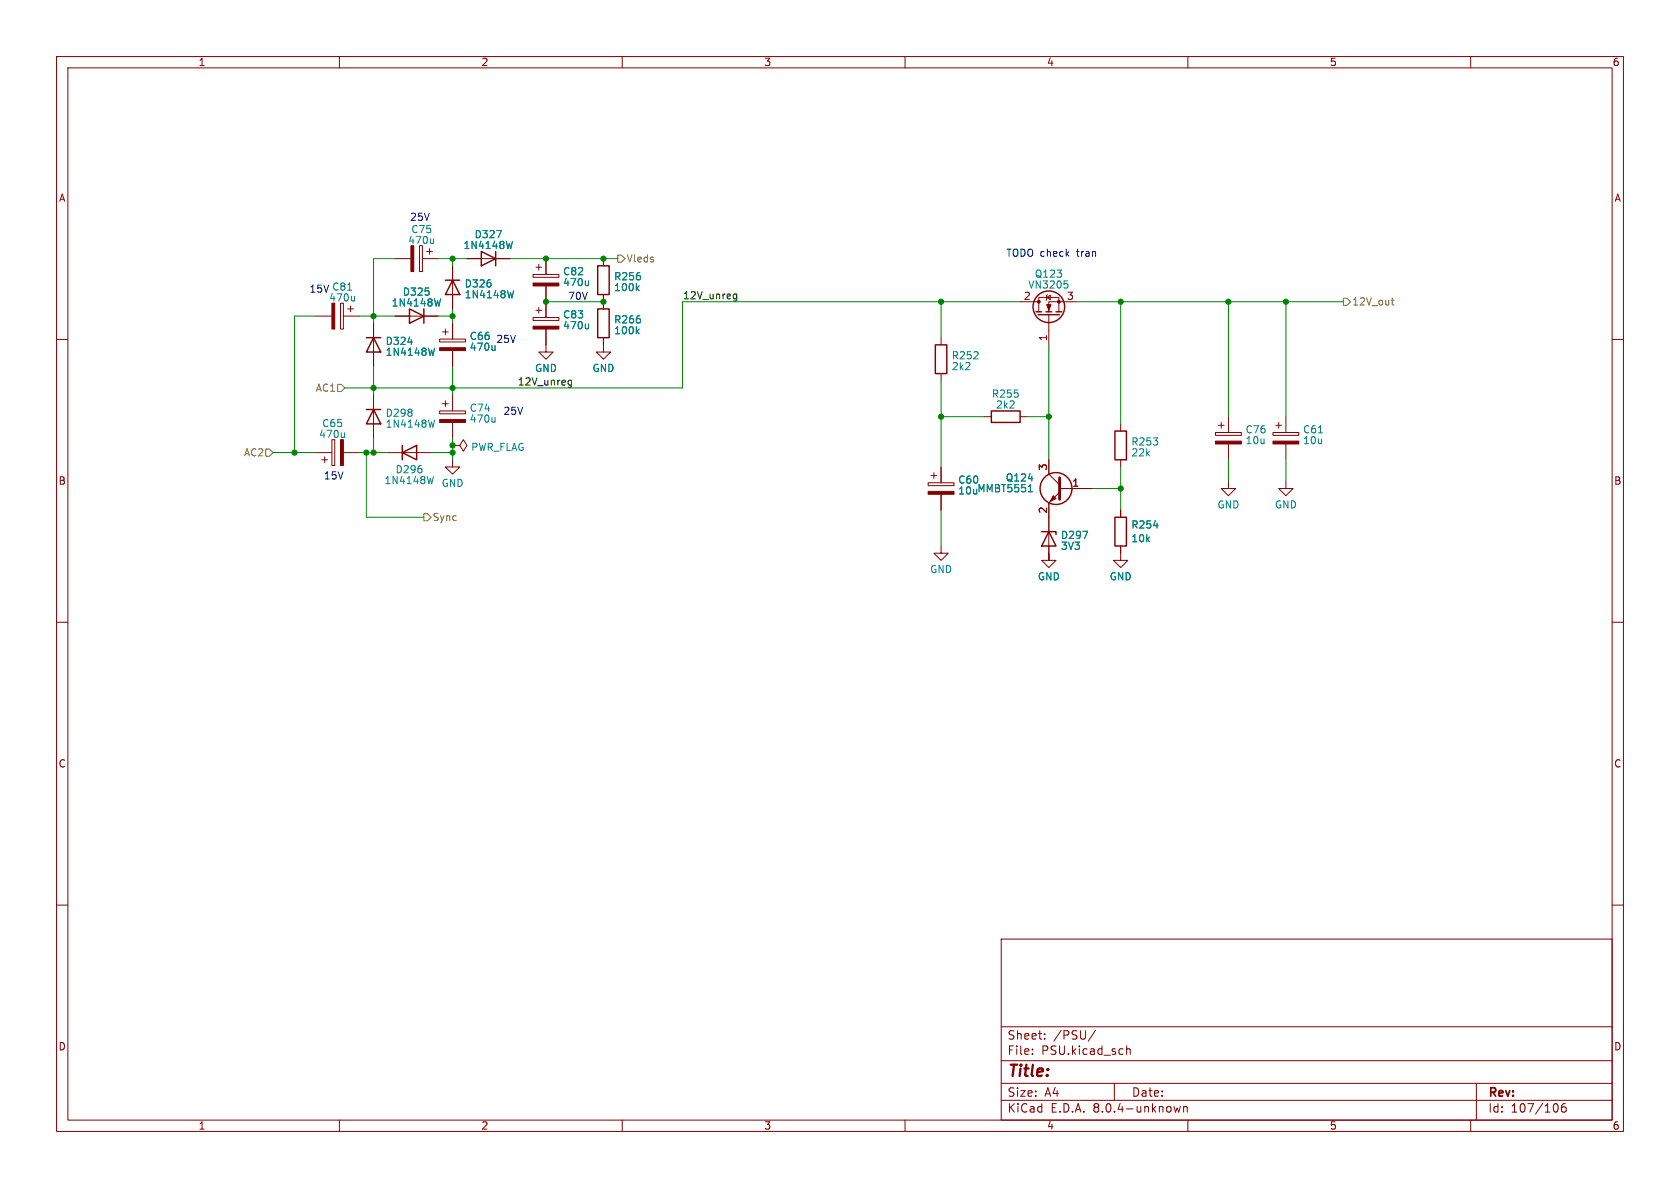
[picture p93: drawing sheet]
<svg xmlns="http://www.w3.org/2000/svg" width="297mm" height="210mm" viewBox="0 0 297 210" stroke-linecap="round" stroke-linejoin="round" font-family="sans-serif">
<defs><g id="words">
<text font-size="2.8" fill="#840000" x="178" y="190.9">Title:</text>
<g font-size="2.1" fill="#840000">
<text x="178" y="184">Sheet:</text>
<text x="186.2" y="184">/PSU/</text>
<text x="178" y="186.7">File:</text>
<text x="184.1" y="186.7">PSU.kicad_sch</text>
<text x="178" y="196.9">KiCad</text>
<text x="178" y="194.1">Size:</text>
<text x="184.7" y="194.1">A4</text>
<text x="185.7" y="196.9">E.D.A.</text>
<text x="193.3" y="196.9">8.0.4-unknown</text>
<text x="200" y="194.1">Date:</text>
<text x="263" y="194.3">Rev:</text>
<text x="263" y="196.9">Id:</text>
<text x="267.1" y="196.9">107/106</text>
</g>
<g font-size="1.8" fill="#840000">
<text x="35" y="11.9">1</text>
<text x="85" y="11.9">2</text>
<text x="135" y="11.9">3</text>
<text x="185" y="11.9">4</text>
<text x="235" y="11.9">5</text>
<text x="285" y="11.9">6</text>
<text x="10.3" y="35.9">A</text>
<text x="285.3" y="35.9">A</text>
<text x="180.9" y="53.1">2</text>
<text x="188.5" y="53.1">3</text>
<text x="185.2" y="60.4" transform="rotate(-90 185.2 60.4)">1</text>
<text x="185.2" y="83.3" transform="rotate(-90 185.2 83.3)">3</text>
<text x="10.3" y="85.9">B</text>
<text x="189.5" y="86.1">1</text>
<text x="285.3" y="85.9">B</text>
<text x="185.2" y="90.9" transform="rotate(-90 185.2 90.9)">2</text>
<text x="10.3" y="135.9">C</text>
<text x="285.3" y="135.9">C</text>
<text x="10.3" y="185.9">D</text>
<text x="285.3" y="185.9">D</text>
<text x="35" y="199.9">1</text>
<text x="85" y="199.9">2</text>
<text x="135" y="199.9">3</text>
<text x="185" y="199.9">4</text>
<text x="235" y="199.9">5</text>
<text x="285" y="199.9">6</text>
</g>
<g font-size="1.8" fill="#0000c2">
<text x="72.4" y="39.1">25V</text>
<text x="177.8" y="45.5">TODO check</text>
<text x="190.5" y="45.5">tran</text>
<text x="54.6" y="51.8">15V C81</text>
<text x="100.3" y="53.1">70V</text>
<text x="87.6" y="60.7">25V</text>
<text x="88.9" y="73.4">25V</text>
<text x="57.1" y="84.8">15V</text>
</g>
<g font-size="1.8" fill="#008484">
<text x="72.6" y="41.4">C75</text>
<text x="72.1" y="43.3">470u</text>
<text x="81.8" y="44.2">1N4148W</text>
<text x="83.8" y="42.3">D327</text>
<text x="58.1" y="53.5">470u</text>
<text x="71.1" y="52.5">D325</text>
<text x="82.1" y="51">D326</text>
<text x="82.1" y="52.9">1N4148W</text>
<text x="99.5" y="50.8">470u</text>
<text x="99.5" y="48.9">C82</text>
<text x="108.5" y="49.7">R256</text>
<text x="108.5" y="51.7">100k</text>
<text x="181.7" y="51.2">VN3205</text>
<text x="182.8" y="49.3">Q123</text>
<text x="69.1" y="54.4">1N4148W</text>
<text x="99.5" y="58.4">470u</text>
<text x="99.5" y="56.5">C83</text>
<text x="108.5" y="57.4">R266</text>
<text x="108.5" y="59.3">100k</text>
<text x="68.1" y="61.2">D324</text>
<text x="68.1" y="63.1">1N4148W</text>
<text x="82.9" y="62.2">470u</text>
<text x="82.9" y="60.3">C66</text>
<text x="94.5" y="66">GND</text>
<text x="104.6" y="66">GND</text>
<text x="168.2" y="63.7">R252</text>
<text x="168.2" y="65.6">2k2</text>
<text x="175.2" y="70.5">R255</text>
<text x="56.3" y="77.6">470u</text>
<text x="56.9" y="75.7">C65</text>
<text x="68.1" y="73.9">D298</text>
<text x="68.1" y="75.8">1N4148W</text>
<text x="82.9" y="74.9">470u</text>
<text x="82.9" y="73">C74</text>
<text x="176" y="72.4">2k2</text>
<text x="220.1" y="76.8">C76</text>
<text x="230.3" y="76.8">C61</text>
<text x="69.8" y="83.9">D296</text>
<text x="83.2" y="79.9">PWR_FLAG</text>
<text x="199.9" y="79">R253</text>
<text x="199.9" y="80.9">22k</text>
<text x="220.1" y="78.7">10u</text>
<text x="230.3" y="78.7">10u</text>
<text x="67.9" y="85.8">1N4148W</text>
<text x="78" y="86.3">GND</text>
<text x="169.3" y="85.7">C60</text>
<text x="169.3" y="87.6">10u MMBT5551</text>
<text x="177.7" y="85.3">Q124</text>
<text x="187.5" y="95.5">D297</text>
<text x="199.9" y="93.6">R254</text>
<text x="215.1" y="90.1">GND</text>
<text x="225.3" y="90.1">GND</text>
<text x="164.3" y="101.5">GND</text>
<text x="187.5" y="97.4">3V3</text>
<text x="199.9" y="96.1">10k</text>
<text x="183.4" y="102.8">GND</text>
<text x="196.1" y="102.8">GND</text>
</g>
<g font-size="1.8" fill="#848400">
<text x="110.7" y="46.6">Vleds</text>
<text x="239" y="54.2">12V_out</text>
<text x="55.7" y="69.4">AC1</text>
<text x="43" y="80.9">AC2</text>
<text x="76.4" y="92.3">Sync</text>
</g>
<g font-size="1.8">
<text x="120.6" y="53">12V_unreg</text>
<text x="91.4" y="68.2">12V_unreg</text>
</g>
</g></defs>
<g fill="none" stroke="#840000" stroke-width=".18">
<path d="M10 10h277v190h-277zM12 12h273v186h-273zM60 10v2M110 10v2M160 10v2M210 10v2M260 10v2M10 60h2M55.9 55.9h2.8M60.2 53.6h.5v4.6h-.5zM60.7 55.9h2.8M61.5 54.6h1"/>
<path d="M62 54.1v1M66 57.2v7.6M69.8 45.7h2.8M69.8 55.9h7.7M74.2 43.4h.5v4.6h-.5zM74.7 45.7h2.8M75.4 44.5h1.1M75.9 43.9v1.1M77.7 59.9h4.6v.6h-4.6zM78.2 58.7h1M78.7 58.2v1M80 47v7.6"/>
<path d="M80 57.2v2.7M82.5 45.7h7.7M94.2 48.5h4.6v.5h-4.6zM94.2 56.1h4.6v.5h-4.6zM94.7 47.2h1.1M94.7 54.9h1.1M95.2 46.7v1.1M95.2 54.4v1M96.5 58.2v4h1.3l-1.3 1.3-1.3-1.3h1.3M96.5 45.7v2.8M96.5 50.5v5.6M106.7 59.7v2.5h1.2l-1.2 1.3-1.3-1.3h1.3"/>
<path d="M106.7 45.7v1.3M106.7 52.1v2.5M166.4 59.7v1.3M180.3 53.3h3.3M183.6 55.1v-2.5h3.6v2.5M185 52.6l.7-.4v.8zM185.2 52.1l-.2 .1v.8l-.1 .1M185.4 55.6v5.4M190.5 53.3h-5.1v1.8M285 60h2M58.7 77.7h.5v4.6h-.5zM66 69.9v7.6"/>
<path d="M77.7 72.6h4.6v.6h-4.6zM78.2 71.4h1M78.7 70.9v1M80 78.7h1.3l.6-1 .6 1-.6 1.1-.6-1.1M80 78.7h.1M80 62v2.8M80 69.9v2.7M80 74.7v2.8M166.4 66v1.3M174 73.7h1.3M180.3 73.7h1.3M198.1 74.9v1.3"/>
<path d="M214.9 76.5h4.6v.5h-4.6zM215.4 75.2h1M215.9 74.7v1M217.2 73.7v2.8M217.2 78.5v2.8M225 76.5h4.6v.5h-4.6zM225.6 75.2h1M226.1 74.7v1M227.3 73.7v2.8M227.3 78.5v2.8M55.9 80h2.8M56.9 81.3h1"/>
<path d="M57.4 80.8v1M60.7 80h2.8M68.6 80h7.6M80 81.3v1.3h1.3l-1.3 1.2-1.3-1.2h1.3M164.1 85.3h4.6v.6h-4.6zM164.6 84.1h1M165.1 83.6v1M166.4 96.5v1.3h1.2l-1.2 1.3-1.3-1.3h1.3M166.4 82.6v2.7M166.4 87.4v2.8M185.4 81.3v2.5l1.9 1.9M187.3 87l-1.9 1.9v10.2h-1.3l1.3 1.2 1.3-1.2h-1.3v-1.3"/>
<path d="M187.3 86.4h5.7M198.1 96.5v2.6h1.3l-1.3 1.2-1.3-1.2h1.3M198.1 81.3v1.3M198.1 90.2v1.2M217.2 85.1v1.3h1.2l-1.2 1.2-1.3-1.2h1.3M227.3 85.1v1.3h1.3l-1.3 1.2-1.2-1.2h1.2M10 110h2M285 110h2M10 160h2M285 160h2M177 166h108v32h-108zM60 198v2"/>
<path d="M110 198v2M160 198v2M177 194.5h108M177 191.5h108M177 187.5h108M177 181.5h108M182.5 186.3v.1M182.5 185.5v.1M184.7 183.6v.1M184.7 182.8v.1M193.7 182.1l-1.3 2M197 191.5v3"/>
<path d="M199.2 184.9v1.5M199.2 185.5l.2-.1 .3 .1 .1 .9M207.5 195.6l.3 1 .3-.7 .3 .7 .3-1M209.2 195.6v1M209.2 195.7l.3-.1 .3 .1 .1 .9M210 198v2M260 198v2M261 191.5v6.5M275.2 195.2l.3 .5-.3 .8M276.7 195.1a.59 .59 0 0 0-.7 .6v.6l.2 .2 .4 .1 .2-.1 .1-.5-.2-.3h-.4l-.3 .3"/>
</g>
<g fill="#840000" stroke="#840000" stroke-width=".18">
<path d="M225 78h4.6v.5h-4.6z"/>
<path d="M164.1 86.9h4.6v.5h-4.6z"/>
<path d="M214.9 78h4.6v.5h-4.6z"/>
<path d="M185 53.8h.8l-.4 1.1z"/>
<path d="M72.6 43.4h.6v4.6h-.6z"/>
<path d="M94.2 50h4.6v.5h-4.6z"/>
<path d="M186.2 87.6l.5 .5-1 .5z"/>
<path d="M77.7 61.5h4.6v.5h-4.6z"/>
<path d="M60.2 77.7h.5v4.6h-.5z"/>
<path d="M94.2 57.7h4.6v.5h-4.6z"/>
<path d="M77.7 74.2h4.6v.5h-4.6z"/>
<path d="M58.7 53.6h.5v4.6h-.5z"/>
<circle cx="187.2" cy="53.3" r=".25"/>
<circle cx="183.6" cy="53.3" r=".25"/>
</g>
<g fill="none" stroke="#008484" stroke-width=".18">
<path d="M61.5 51.3h.7M62.7 52.4v.8M62.7 53.1l-.2 .1M76.6 42.2v.9M76.6 42.9l-.1 .2M77.9 52.8l-.3 1.3M87.8 40.7h.8l-.5 1.3M90.6 42.7l-.3 1.2M90.8 51.4l-.3 1.3M104 49.7v.8M104 57.3v.8M104 50.4l-.2 .1"/>
<path d="M104 58l-.2 .1M112.6 50.9l.4 .5M112.6 58.5l.4 .5M113 50.5l-.5 .5M113 58.2l-.5 .4M188.1 49.7h.6M188.6 50.1l.2 .3v.3l-.2 .2M60.9 76.5v.8M60.9 77.2l-.2 .1M72.1 60.5h.8M76.8 74.2l-.3 1.3M76.8 61.5l-.3 1.3"/>
<path d="M87.5 61.1v.8M87.5 73.8v.8M87.5 61.8l-.2 .1M87.5 74.5l-.2 .1M233.1 76.5h.7M76.6 84.2l-.3 1.3M181.8 86.9h.7M182.2 85.7v1.2M191.4 93.9h.9l-.6 1.3M203.9 92.9h.8"/>
</g>
<g fill="none" stroke="#840000" stroke-width=".25">
<path d="M64.8 59.7h2.5M66 59.7l1.3 2.5h-2.5zM72.4 54.6l2.5 1.3-2.5 1.3zM74.9 54.6v2.6M78.7 49.5h2.6M80 49.5l1.3 2.6h-2.6zM85.1 44.5l2.5 1.2-2.5 1.3zM87.6 44.5v2.5M105.7 47h2v5.1h-2zM105.7 54.6h2v5.1h-2zM183.1 55.1h1M183.5 55.6h3.8"/>
<path d="M184.9 55.1h1M186.7 55.1h1M64.8 72.4h2.5M66 72.4l1.3 2.5h-2.5zM71.1 78.7v2.6M165.4 61h2v5h-2zM175.3 72.6h5v2.1h-5zM197.1 76.2h2v5.1h-2zM71.1 80l2.6-1.3v2.6zM184.1 94h2.6v.5M185.4 94l1.3 2.5h-2.6zM197.1 91.4h2v5.1h-2z"/>
<circle cx="185.4" cy="54.2" r="2.79"/>
<circle cx="186.7" cy="86.4" r="2.82"/>
</g>
<path d="M187.3 84.5v3.8" fill="none" stroke="#840000" stroke-width=".51"/>
<path d="M109.2 45.1h.7l.6 .6-.6 .7h-.7zM237.5 52.7h.6l.7 .6-.7 .7h-.6zM245.9 53.1h.5M246.1 52.6v1.1l.3 .2M47 79.4h.6l.7 .6-.7 .6h-.6zM59.7 67.9h.6l.7 .7-.7 .6h-.6zM74.9 90.8h.7l.6 .6-.6 .7h-.7z" fill="none" stroke="#848400" stroke-width=".18"/>
<path d="M129.8 52.8h.4M129.8 52h.4M130.2 52v1l-.2 .3-.3-.1M100.6 68h.4M100.6 67.3h.4M101 67.2v1l-.2 .3-.3-.1" fill="none" stroke="#000" stroke-width=".18"/>
<g fill="none" stroke="#008400" stroke-width=".18">
<path d="M55.9 55.9h-3.8v24.1M63.5 55.9h6.3M69.8 45.7h-3.8v11.5M77.5 45.7h5M77.5 55.9h2.5M80 45.7v1.3M80 54.6v2.6M90.2 45.7h19M96.5 53.3h10.2M166.4 53.3v6.4M180.3 53.3h-59.7v15.3h-59.6M190.5 53.3h47"/>
<path d="M198.1 53.3v21.6M217.2 53.3v20.4M227.3 53.3v20.4M66 64.8v5.1M66 77.5v2.5M80 64.8v5.1M80 77.5v3.8M166.4 67.3v15.3M166.4 73.7h7.6M181.6 73.7h3.8M185.4 61v20.3M48.3 80h7.6"/>
<path d="M63.5 80h5.1M64.8 80v11.4h10.1M76.2 80h3.8M166.4 90.2v6.3M185.4 97.8v1.3M193 86.4h5.1M198.1 82.6v7.6M217.2 81.3v3.8M227.3 81.3v3.8"/>
</g>
<g fill="#008400" stroke="#008400" stroke-width=".18">
<circle cx="66" cy="80" r=".46"/>
<circle cx="66" cy="68.6" r=".46"/>
<circle cx="80" cy="68.6" r=".46"/>
<circle cx="66" cy="55.9" r=".46"/>
<circle cx="80" cy="55.9" r=".46"/>
<circle cx="166.4" cy="73.7" r=".46"/>
<circle cx="185.4" cy="73.7" r=".46"/>
<circle cx="96.5" cy="53.3" r=".46"/>
<circle cx="106.7" cy="45.7" r=".46"/>
<circle cx="96.5" cy="45.7" r=".46"/>
<circle cx="106.7" cy="53.3" r=".46"/>
<circle cx="166.4" cy="53.3" r=".46"/>
<circle cx="80" cy="45.7" r=".46"/>
<circle cx="198.1" cy="53.3" r=".46"/>
<circle cx="217.2" cy="53.3" r=".46"/>
<circle cx="227.3" cy="53.3" r=".46"/>
<circle cx="198.1" cy="86.4" r=".46"/>
<circle cx="64.8" cy="80" r=".46"/>
<circle cx="52.1" cy="80" r=".46"/>
<circle cx="80" cy="80" r=".46"/>
<circle cx="80" cy="78.7" r=".46"/>
</g>
<use href="#words"/>
</svg>
